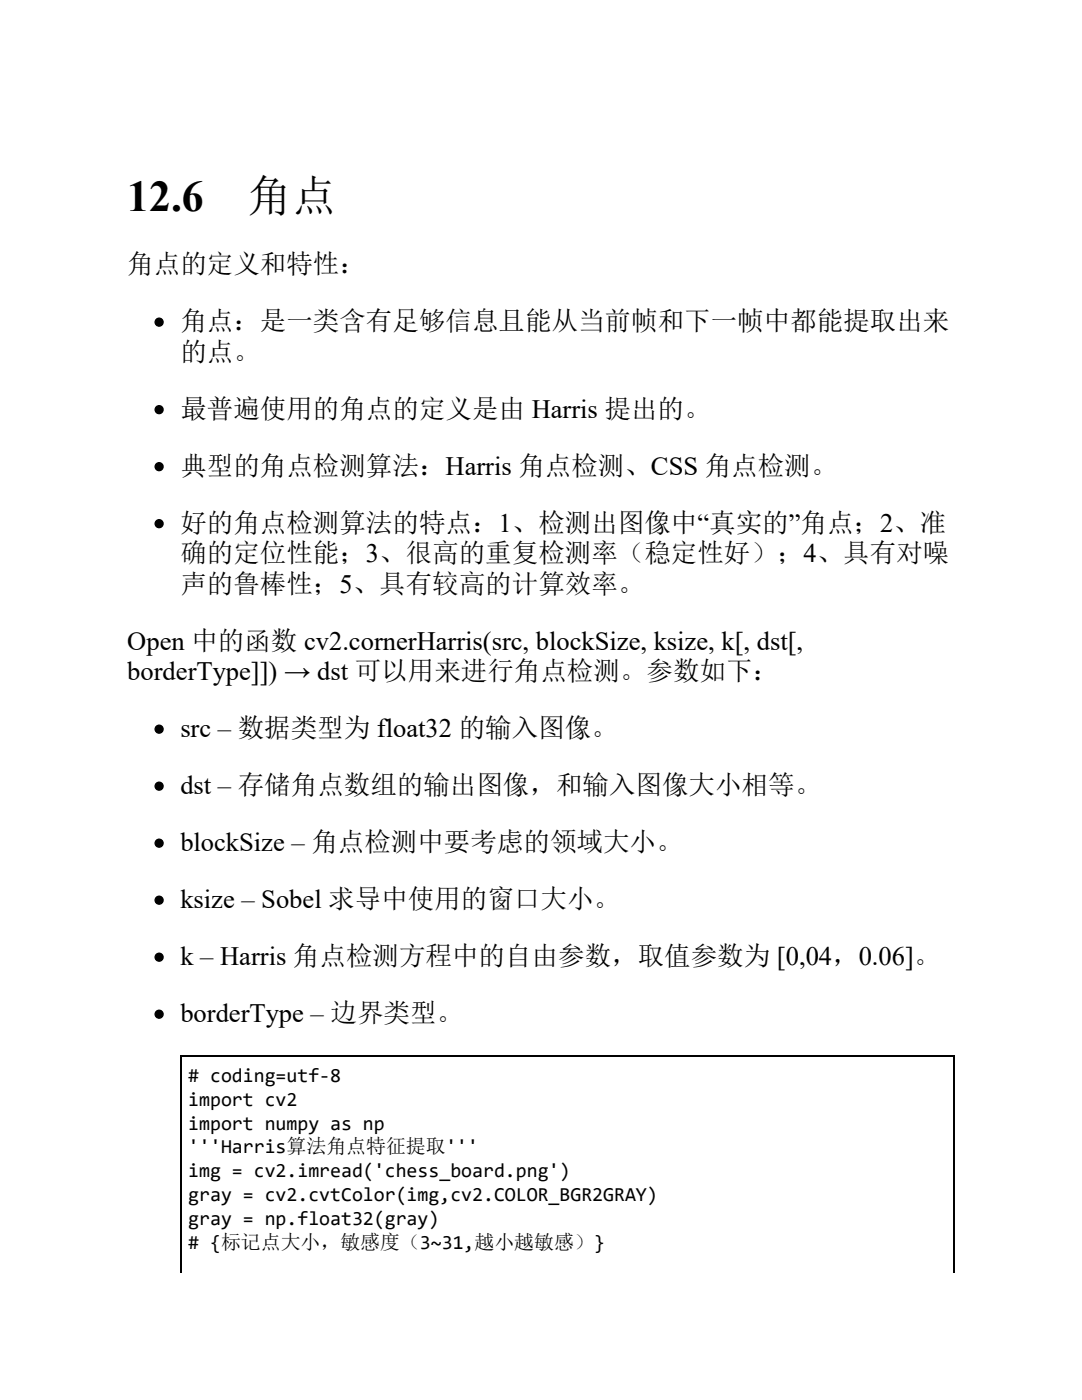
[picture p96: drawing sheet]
<svg xmlns="http://www.w3.org/2000/svg" width="216mm" height="279mm" viewBox="0 0 216 279" stroke-linecap="round" stroke-linejoin="round" font-family="sans-serif">
<defs><g id="words">
<g font-size="8.7">
<text x="25.4" y="42.1">12.6</text>
<text x="49.4" y="42.1">角点</text>
</g>
<g font-size="5.3">
<text x="25.4" y="54.5">角点的定义和特性：</text>
<text x="36" y="65.9">角点：是一类含有足够信息且能从当前帧和下一帧中都能提取出来</text>
<text x="36" y="72">的点。</text>
<text x="36" y="83.3">最普遍使用的角点的定义是由 Harris 提出的。</text>
<text x="36" y="94.7">典型的角点检测算法：Harris 角点检测、CSS 角点检测。</text>
<text x="36" y="106.1">好的角点检测算法的特点：1、检测出图像中“真实的”角点；2、准</text>
<text x="36" y="112.2">确的定位性能；3、很高的重复检测率（稳定性好）；4、具有对噪</text>
<text x="36" y="118.3">声的鲁棒性；5、具有较高的计算效率。</text>
<text x="25.4" y="129.6">Open 中的函数 cv2.cornerHarris(src, blockSize, ksize, k[, dst[,</text>
<text x="25.4" y="135.7">borderType]]) → dst 可以用来进行角点检测。参数如下：</text>
<text x="36" y="147.1">src – 数据类型为 float32 的输入图像。</text>
<text x="36" y="158.5">dst – 存储角点数组的输出图像，和输入图像大小相等。</text>
<text x="36" y="169.9">blockSize – 角点检测中要考虑的领域大小。</text>
<text x="36" y="181.2">ksize – Sobel 求导中使用的窗口大小。</text>
<text x="36" y="192.6">k – Harris 角点检测方程中的自由参数，取值参数为 [0,04，0.06]。</text>
<text x="36" y="204">borderType – 边界类型。</text>
</g>
<g font-size="4">
<text x="37.6" y="215.9"># coding=utf-8</text>
<text x="37.6" y="220.7">import cv2</text>
<text x="37.6" y="225.4">import numpy as np</text>
<text x="37.6" y="230.2">'''Harris算法角点特征提取'''</text>
<text x="37.6" y="234.9">img = cv2.imread('chess_board.png')</text>
<text x="37.6" y="239.7">gray = cv2.cvtColor(img,cv2.COLOR_BGR2GRAY)</text>
<text x="37.6" y="244.5">gray = np.float32(gray)</text>
<text x="37.6" y="249.2"># {标记点大小，敏感度（3~31,越小越敏感）}</text>
</g>
</g></defs>
<path d="M36 210.7h154.5M36.1 210.6v43.4M190.4 210.6v43.4" fill="none" stroke="#000" stroke-width=".26"/>
<g fill="#000" stroke="#000" stroke-width=".26">
<circle cx="31.7" cy="64.3" r=".79"/>
<circle cx="31.7" cy="81.8" r=".79"/>
<circle cx="31.7" cy="93.1" r=".79"/>
<circle cx="31.7" cy="104.5" r=".79"/>
<circle cx="31.7" cy="145.5" r=".79"/>
<circle cx="31.7" cy="156.9" r=".79"/>
<circle cx="31.7" cy="168.3" r=".79"/>
<circle cx="31.7" cy="179.7" r=".79"/>
<circle cx="31.7" cy="191" r=".79"/>
<circle cx="31.7" cy="202.4" r=".79"/>
</g>
<use href="#words"/>
</svg>
